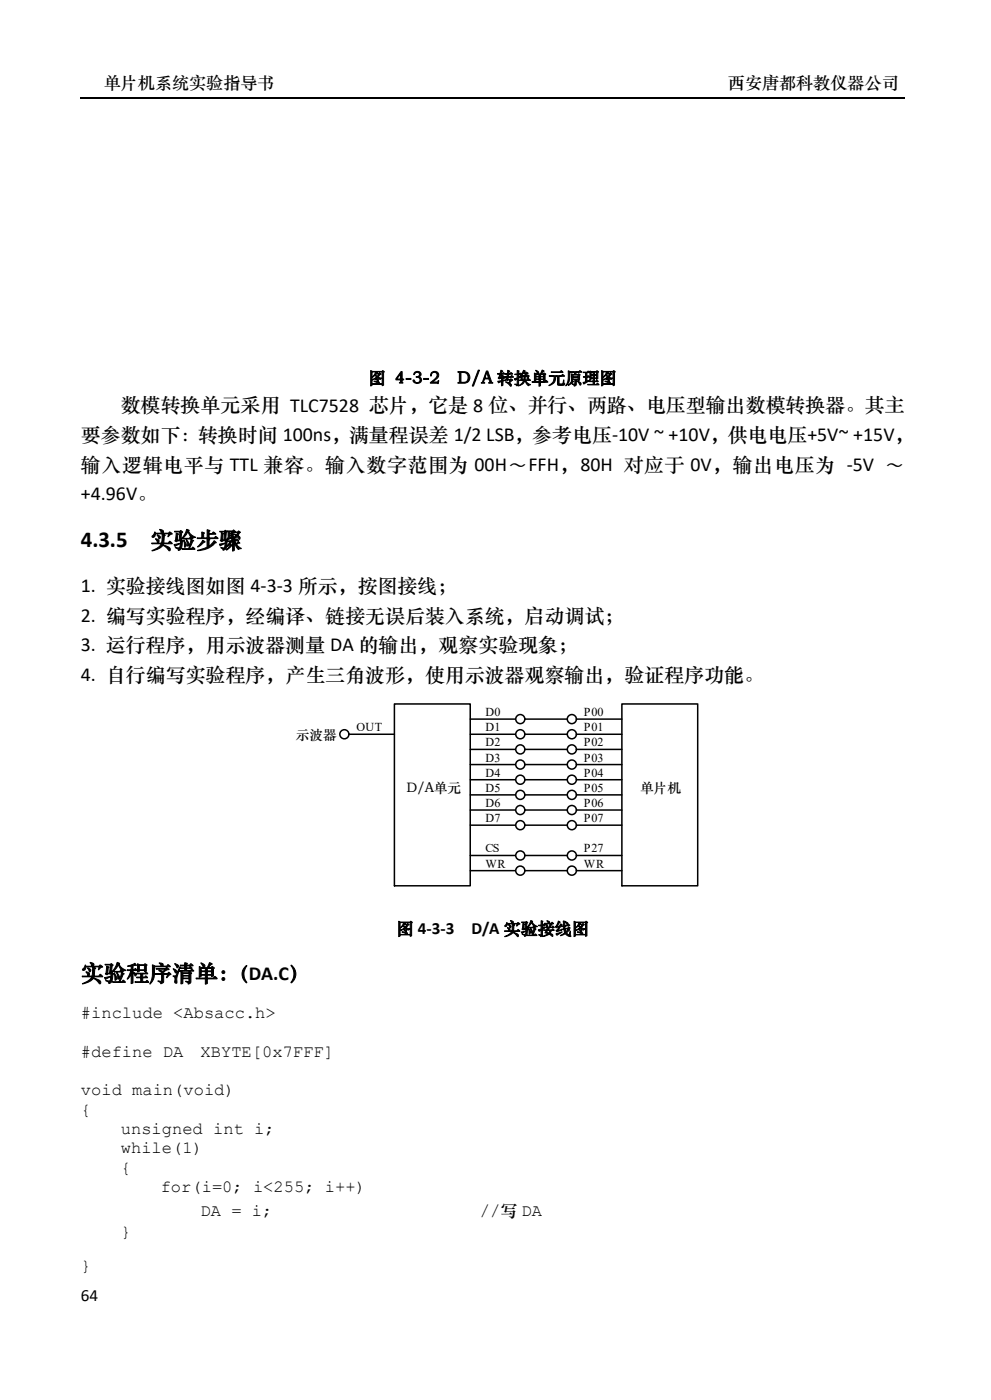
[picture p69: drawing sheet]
<svg xmlns="http://www.w3.org/2000/svg" width="184mm" height="260mm" viewBox="0 0 184 260" stroke-linecap="round" stroke-linejoin="round" font-family="sans-serif">
<defs><g id="words">
<g font-size="4.2">
<text x="15" y="101.6">4.3.5</text>
<text x="27.9" y="101.6">实验步骤</text>
<text x="15" y="182.1">实验程序清单：</text>
</g>
<g font-size="3.7">
<text x="22.4" y="76.4">数模转换单元采用 TLC7528 芯片，它是 8 位、并行、两路、电压型输出数模转换器。其主</text>
<text x="15" y="81.9">要参数如下：转换时间 100ns，满量程误差 1/2 LSB，参考电压-10V ~ +10V，供电电压+5V~ +15V，</text>
<text x="15" y="87.4">输入逻辑电平与 TTL 兼容。输入数字范围为 00H～FFH，80H 对应于 0V，输出电压为 -5V ～</text>
<text x="15" y="92.9">+4.96V。</text>
<text x="15" y="110">1. 实验接线图如图 4-3-3 所示，按图接线；</text>
<text x="15" y="115.5">2. 编写实验程序，经编译、链接无误后装入系统，启动调试；</text>
<text x="15" y="121">3. 运行程序，用示波器测量 DA 的输出，观察实验现象；</text>
<text x="15" y="126.5">4. 自行编写实验程序，产生三角波形，使用示波器观察输出，验证程序功能。</text>
<text x="42.5" y="182">（DA.C）</text>
</g>
<g font-size="3.2">
<text x="19.3" y="16.4">单片机系统实验指导书</text>
<text x="135.2" y="16.4">西安唐都科教仪器公司</text>
<text x="68.5" y="71.2">图 4-3-2</text>
<text x="84.9" y="71.2">D/A 转换单元原理图</text>
<text x="73.7" y="173.5">图 4-3-3</text>
<text x="87.5" y="173.5">D/A 实验接线图</text>
<text x="15" y="189">#include &lt;Absacc.h&gt;</text>
<text x="15" y="196.2">#define DA</text>
<text x="37.3" y="196.2">XBYTE[0x7FFF]</text>
<text x="15" y="203.4">void main(void)</text>
<text x="15" y="207">{</text>
<text x="22.4" y="210.6">unsigned int i;</text>
<text x="22.4" y="214.2">while(1)</text>
<text x="22.4" y="217.8">{</text>
<text x="29.8" y="221.4">for(i=0; i&lt;255; i++)</text>
<text x="37.3" y="225.8">DA = i;</text>
<text x="89.1" y="225.8">//写 DA</text>
<text x="22.4" y="229.7">}</text>
<text x="15" y="236">}</text>
<text x="15" y="241.7">64</text>
</g>
<g font-size="2.5">
<text x="54.9" y="137.2">示波器</text>
<text x="75.5" y="147.1">D/A单元</text>
<text x="118.9" y="147.1">单片机</text>
</g>
<g font-size="2.3">
<text x="66.2" y="135.8">OUT</text>
<text x="90.1" y="133">D0</text>
<text x="90.1" y="135.8">D1</text>
<text x="108.4" y="133">P00</text>
<text x="108.4" y="135.8">P01</text>
<text x="90.1" y="138.6">D2</text>
<text x="90.1" y="141.4">D3</text>
<text x="108.4" y="138.6">P02</text>
<text x="108.4" y="141.4">P03</text>
<text x="90.1" y="144.3">D4</text>
<text x="90.1" y="147.1">D5</text>
<text x="90.1" y="149.9">D6</text>
<text x="108.4" y="144.3">P04</text>
<text x="108.4" y="147.1">P05</text>
<text x="108.4" y="149.9">P06</text>
<text x="90.1" y="152.7">D7</text>
<text x="108.4" y="152.7">P07</text>
<text x="90.1" y="158.3">CS</text>
<text x="90.1" y="161.1">WR</text>
<text x="108.4" y="161.1">WR</text>
<text x="108.4" y="158.3">P27</text>
</g>
</g></defs>
<path d="M15 18.2h153" fill="none" stroke="#000" stroke-width=".25"/>
<path d="M50.7 127.9h81.7v39.4h-81.7z" fill-rule="evenodd" fill="#fff"/>
<g fill="#fff" stroke="#000" stroke-width=".28">
<path d="M115.5 130.7h14.1v33.8h-14.1z" fill-rule="evenodd"/>
<path d="M73.2 130.7h14.1v33.8h-14.1z" fill-rule="evenodd"/>
</g>
<g fill="none" stroke="#000" stroke-width=".28">
<path d="M64.8 136.4h8.4M87.3 136.4h8.5M87.3 133.6h8.5M87.3 139.2h8.5M107 136.4h8.5M107 133.6h8.5M107 139.2h8.5M87.3 142h8.5M87.3 144.8h8.5M87.3 147.6h8.5M87.3 150.5h8.5M87.3 153.3h8.5"/>
<path d="M87.3 158.9h8.5M107 142h8.5M107 144.8h8.5M107 147.6h8.5M107 150.5h8.5M107 153.3h8.5M107 158.9h8.5M87.3 161.7h8.5M107 161.7h8.5"/>
</g>
<g fill="#fff" stroke="#000" stroke-width=".28">
<circle cx="96.6" cy="133.6" r=".84"/>
<circle cx="96.6" cy="136.4" r=".84"/>
<circle cx="96.6" cy="139.2" r=".84"/>
<circle cx="96.6" cy="142" r=".84"/>
<circle cx="96.6" cy="144.8" r=".84"/>
<circle cx="96.6" cy="147.6" r=".84"/>
<circle cx="96.6" cy="150.5" r=".84"/>
<circle cx="96.6" cy="153.3" r=".84"/>
<circle cx="96.6" cy="158.9" r=".84"/>
<circle cx="96.6" cy="161.7" r=".84"/>
<circle cx="106.2" cy="133.6" r=".84"/>
<circle cx="106.2" cy="136.4" r=".84"/>
<circle cx="106.2" cy="139.2" r=".84"/>
<circle cx="106.2" cy="142" r=".84"/>
<circle cx="106.2" cy="144.8" r=".84"/>
<circle cx="106.2" cy="147.6" r=".84"/>
<circle cx="106.2" cy="150.5" r=".84"/>
<circle cx="106.2" cy="153.3" r=".84"/>
<circle cx="106.2" cy="158.9" r=".84"/>
<circle cx="106.2" cy="161.7" r=".84"/>
</g>
<path d="M97.5 133.6h7.8M97.5 136.4h7.8M97.5 139.2h7.8M97.5 142h7.8M97.5 144.8h7.8M97.5 147.6h7.8M97.5 150.5h7.8M97.5 153.3h7.8M97.5 158.9h7.8M97.5 161.7h7.8" fill="none" stroke="#000" stroke-width=".28"/>
<circle cx="63.9" cy="136.4" r=".84" fill="#fff" stroke="#000" stroke-width=".28"/>
<use href="#words"/>
</svg>
